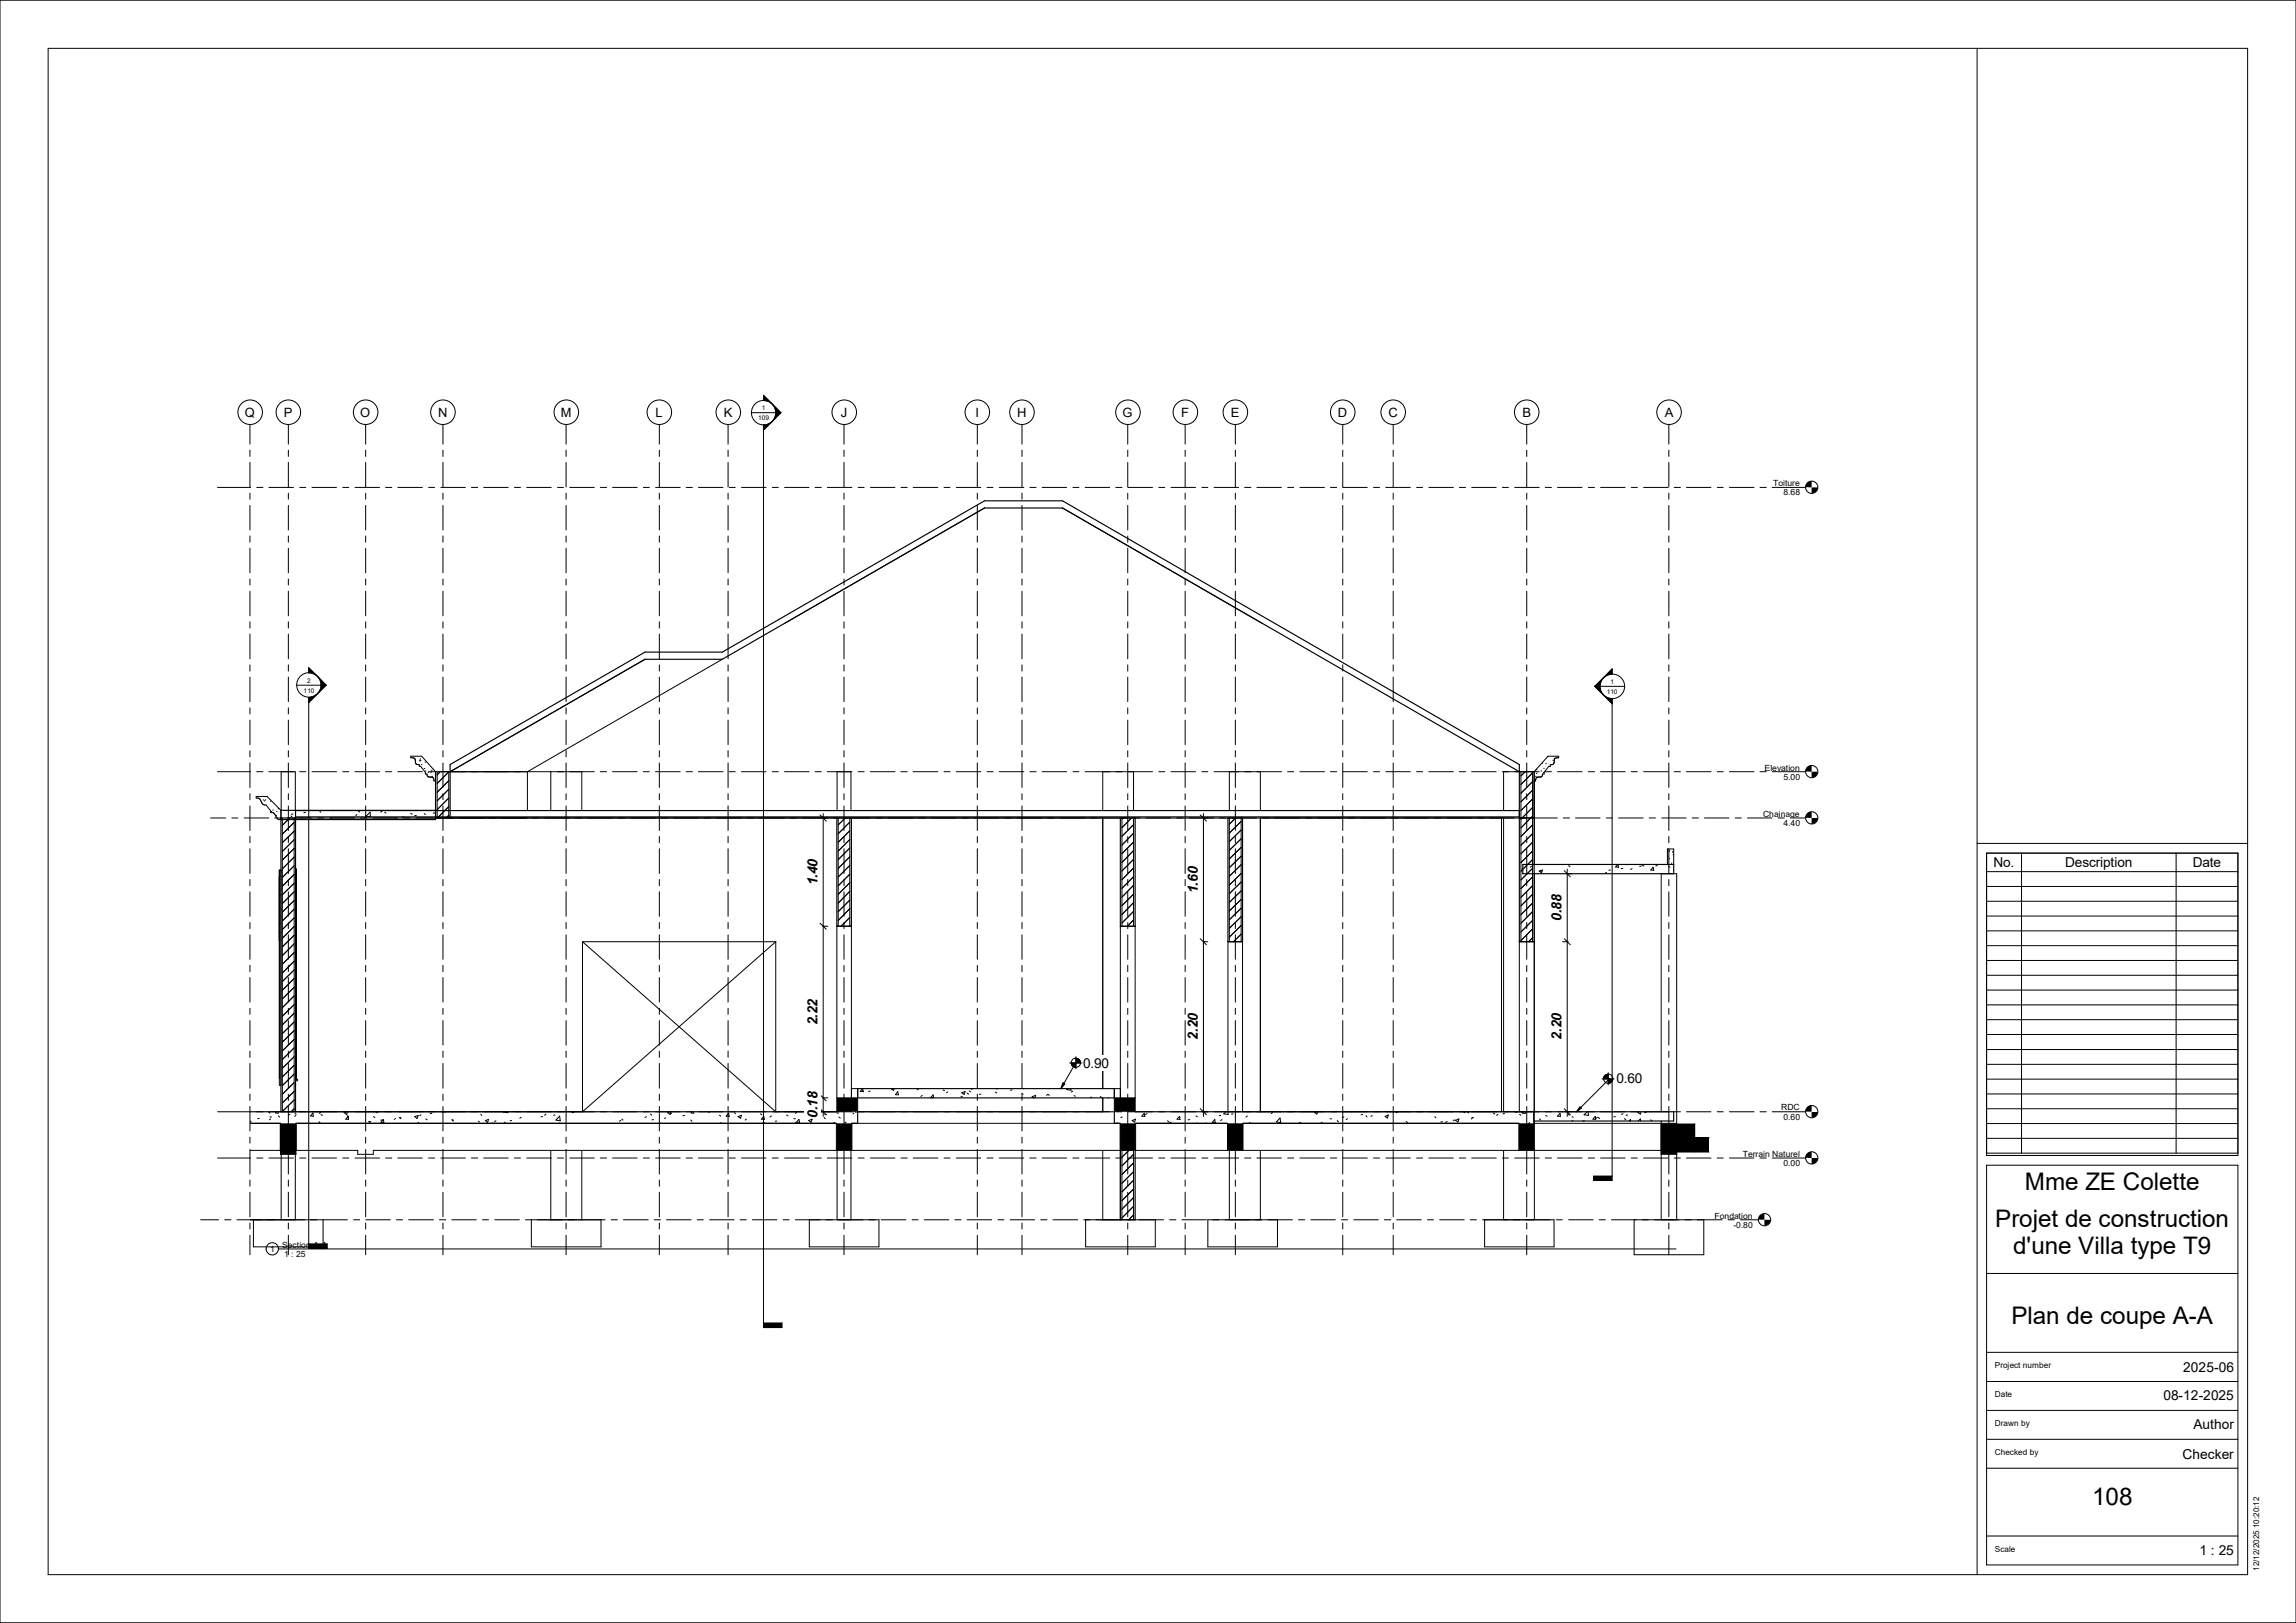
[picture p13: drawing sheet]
<svg xmlns="http://www.w3.org/2000/svg" width="420mm" height="297mm" viewBox="0 0 420 297" stroke-linecap="round" stroke-linejoin="round" font-family="sans-serif">
<defs><g id="words">
<g font-size="4.4">
<text x="370.4" y="217.8">Mme ZE Colette</text>
<text x="365" y="224.5">Projet de construction</text>
<text x="368.3" y="229.4">d'une Villa type T9</text>
<text x="367.9" y="242.3">Plan de coupe A-A</text>
<text x="382.7" y="275.5">108</text>
</g>
<g font-size="2.6">
<text x="149.6" y="162" transform="rotate(-90 149.6 162)">1.40</text>
<text x="219.1" y="163.4" transform="rotate(-90 219.1 163.4)">1.60</text>
<text x="285.7" y="168.5" transform="rotate(-90 285.7 168.5)">0.88</text>
<text x="149.6" y="187.6" transform="rotate(-90 149.6 187.6)">2.22</text>
<text x="219.1" y="190.3" transform="rotate(-90 219.1 190.3)">2.20</text>
<text x="285.7" y="190.3" transform="rotate(-90 285.7 190.3)">2.20</text>
<text x="149.6" y="204.6" transform="rotate(-90 149.6 204.6)">0.18</text>
</g>
<g font-size="2.5">
<text x="364.7" y="158.6">No.</text>
<text x="377.8" y="158.6">Description</text>
<text x="401.1" y="158.6">Date</text>
<text x="198.1" y="195.4">0.90</text>
<text x="295.7" y="198.2">0.60</text>
<text x="399.4" y="251">2025-06</text>
<text x="395.7" y="256.3">08-12-2025</text>
<text x="401.2" y="261.6">Author</text>
<text x="399.2" y="266.9">Checker</text>
<text x="402.3" y="284.6">1 : 25</text>
</g>
<g font-size="2.3">
<text x="44.8" y="76.3">Q</text>
<text x="51.9" y="76.3">P</text>
<text x="65.9" y="76.3">O</text>
<text x="80.1" y="76.3">N</text>
<text x="102.6" y="76.3">M</text>
<text x="119.9" y="76.3">L</text>
<text x="132.4" y="76.3">K</text>
<text x="153.8" y="76.3">J</text>
<text x="178.4" y="76.3">I</text>
<text x="186.1" y="76.3">H</text>
<text x="205.4" y="76.3">G</text>
<text x="216.1" y="76.3">F</text>
<text x="225.2" y="76.3">E</text>
<text x="244.7" y="76.3">D</text>
<text x="254" y="76.3">C</text>
<text x="278.5" y="76.3">B</text>
<text x="304.5" y="76.3">A</text>
</g>
<g font-size="1.6">
<text x="324.4" y="88.9">Toiture</text>
<text x="326.2" y="90.6">8.68</text>
<text x="322.8" y="141">Elevation</text>
<text x="326.2" y="142.7">5.00</text>
<text x="322.5" y="149.5">Chainage</text>
<text x="326.2" y="151.1">4.40</text>
<text x="325.8" y="203.2">RDC</text>
<text x="326.2" y="204.9">0.60</text>
<text x="318.8" y="211.7">Terrain Naturel</text>
<text x="326.2" y="213.4">0.00</text>
<text x="313.6" y="223">Fondation</text>
<text x="317.1" y="224.7">-0.80</text>
<text x="49.4" y="229.1">1</text>
<text x="51.6" y="228.3">Section A-A</text>
<text x="52" y="230.1">1 : 25</text>
</g>
<g font-size="1.5">
<text x="364.9" y="250.4">Project number</text>
<text x="364.9" y="255.7">Date</text>
<text x="364.9" y="260.9">Drawn by</text>
<text x="364.9" y="266.3">Checked by</text>
<text x="364.9" y="283.9">Scale</text>
<text x="413.2" y="287.4" transform="rotate(-90 413.2 287.4)">12/12/2025 10:20:12</text>
</g>
<g font-size="1.2">
<text x="138.7" y="76.9">109</text>
<text x="139.4" y="75.1">1</text>
<text x="56.2" y="124.9">2</text>
<text x="294.6" y="125.2">1</text>
<text x="55.5" y="126.7">110</text>
<text x="293.9" y="127">110</text>
</g>
</g></defs>
<path d="M153.1 200.9h3.8v2.6h-3.8zM203.8 200.9h3.8v2.6h-3.8z" fill-rule="evenodd" fill="#000"/>
<path d="M156.9 199.2h46.9v1.7h-46.9z" fill="#fff"/>
<path d="M306.2 205.7h3.8v2.5h-3.8zM310 208.2h2.6v2.6h-2.6z" fill="#000"/>
<g fill="#fff">
<path d="M46.9 145.8h4.5v4.2h-4.5z"/>
<path d="M75.1 138.4h210v4.5h-210z"/>
</g>
<g fill="#fff">
<path d="M278.2 141.2h2.1v8.5h-2.1zM80 141.2h2.1v8.5h-2.1zM278.6 158.2h27.6v1.7h-27.6z" fill-rule="evenodd"/>
<path d="M305 155.4h1.2v2.8h-1.2zM280.5 203.5h25.7v1.6h-25.7z" fill-rule="evenodd"/>
</g>
<path d="M306.2 208.2h3.8v2.6h-3.8z" fill="#000"/>
<path d="M278.2 149.7h2.1v22.6h-2.1zM224.9 149.7h2.1v22.6h-2.1zM153.3 149.7h2.1v19.8h-2.1z" fill-rule="evenodd" fill="#fff"/>
<path d="M277.8 205.6h2.9v4.9h-2.9zM224.5 205.6h2.9v4.9h-2.9zM204.9 205.6h2.8v4.9h-2.8zM153 205.6h2.8v4.9h-2.8zM51.3 205.6h2.8v5.6h-2.8z" fill-rule="evenodd" fill="#000"/>
<path d="M303.9 205.6h2.8v5.6h-2.8z" fill="#000"/>
<path d="M205.2 210.5h2.1v12.7h-2.1z" fill="#fff"/>
<g fill="none" stroke="#000" stroke-width=".18">
<path d="M180.1 93l-36.6 21.1M194.4 93l36.5 21.1M75.1 138.4h2l2.6 2.8v1.7h-.3l-.2-.6-.9-.1-.2-.6h-.3v-.2l-.8-1.1h-.3v-.3l-.6-.2-.1-.6a.44 .44 0 0 0-.4-.5h-.5zM76.8 139.1v.2M76.9 139.2h.1M76.9 138.9l-.1 .1M77.2 139.9l-.1 .1M77.8 139.4v.1M118 120.6l-35.7 20.6h14.2M132.1 120.6l-35.6 20.6M282.2 139.6v.1M282.8 139.7v.1"/>
<path d="M283.1 138.5h.1M284.1 139.1v.1M284.3 139.6h.1M284.4 138.9h.1M46.9 145.8h2l2.5 2.5v1.7a.91 .91 0 0 1-1-.7l-.4-.5-.5-.1v-.3l-.8-1.1a1.26 1.26 0 0 1-1.2-1l-.3-.3h-.3zM48.1 146.4h.2M48.4 146.5v.1M48.6 146.3v.1M49.5 146.6l.1 .1M49.6 148.5h.1M50 148.2l-.1 .1M50.4 149.2h.1"/>
<path d="M50.6 148.5h.1M50.9 147.9v.1M51.1 159.3h.1M51.1 159.3h.3M51.1 159.3v39.3h.3v-39.3M51.4 159.3h.1M51.4 148.3v-7.1h2.6v7.1M51.6 149.7v53.8M53 149.7l-1.4 1.3M53.2 149.3l.2 .2M53.6 149h-.3M53.8 150.5l-2.2 2.2"/>
<path d="M53.8 152.1l-2.2 2.1M53.8 153.7l-2.2 2.1M53.8 155.3l-2.2 2.1M53.8 156.8l-2.2 2.2M53.8 158.5l-2.2 2.1M53.8 149.7v53.8M54.1 149.5h223.8M54.9 150l.3-.1v.1M55.9 148.7h-.3M58.5 148.4l.2 .2M60.6 149.7l-.2 .2M60.9 148.3l.1 .1"/>
<path d="M65.3 149.1l-.2 .2M65.5 148.4l.3 .2M67 149.4l.7-.8 .1 .9zM69.9 148.4l-.3 .2M70.4 148.6l.2 .2M72.3 149.8l.3 .2M73.9 149.5l-.3 .1M75.1 148.8l.3 .2M76.2 149.2l-.3 .1M77.6 148.9l.2 .2M77.6 140.6h.1M77.9 141.1h.1"/>
<path d="M78.3 141.4h.1M78.4 142.2h.1M78.8 141.3l.1 .1M79 142.1h.1M79 140.9v.1M79.5 148.8h-.3M79.7 149.7h73.4M80 141.2v8.5M80.5 141.2l-.5 .6M82.1 141.3l-2.1 2.1M82.1 144.4l-2.1 2.2M82.1 142.9l-2.1 2.1"/>
<path d="M82.1 146l-2.1 2.2M82.1 147.6l-2.1 2.1M82.1 149.2l-.5 .5M82.1 141.2v8.5M96.5 141.2v7.1M100.8 148.3v-7.1h5.6v7.1M153.1 148.3v-7.1h2.6v7.1M153.3 149.7v19.8M154.6 149.7l-1.3 1.3M155.4 150.5l-2.1 2.1M155.4 152l-2.1 2.1M155.4 153.6l-2.1 2.1"/>
<path d="M155.4 155.2l-2.1 2.1M155.4 156.8l-2.1 2.1M155.4 158.4l-2.1 2.1M155.4 160l-2.1 2.1M155.4 149.7v19.8M155.7 149.7h46v49.5M201.7 148.3v-7.1h5.6v7.1M205.2 149.7v19.8M205.4 149.7l-.2 .2M207 149.7l-1.8 1.8M207.3 150.9l-2.1 2.1M207.3 152.5l-2.1 2.1"/>
<path d="M207.3 154.1l-2.1 2.1M207.3 155.7l-2.1 2.1M207.3 157.3l-2.1 2.1M207.3 158.8l-2.1 2.2M207.3 149.7v19.8M224.9 148.3v-7.1h5.6v7.1M224.9 149.7v22.6M226 149.7l-1.1 1.1M227 150.3l-2.1 2.1M227 151.9l-2.1 2.1M227 153.5l-2.1 2.1M227 155.1l-2.1 2.1"/>
<path d="M227 156.7l-2.1 2.1M227 158.2l-2.1 2.2M227 159.9l-2.1 2.1M227 149.7v22.6M275 149.7v53.8h5.6l.1-43.6M277.9 141.2h-2.9v7.1M278.2 141.2v31.1M279 141.2l-.8 .8M280.2 158.5l-.3 .2M280.3 141.4l-2.1 2.2M280.3 143l-2.1 2.2M280.3 144.6l-2.1 2.1"/>
<path d="M280.3 146.2l-2.1 2.1M280.3 147.8l-2.1 2.1M280.3 149.4l-2.1 2.1M280.3 151l-2.1 2.1M280.3 152.6l-2.1 2.1M280.3 154.1l-2.1 2.2M280.3 155.7l-2.1 2.2M280.3 157.3l-2.1 2.1M280.3 158.9l-2.1 2.1M280.3 141.2v31.1M280.9 142.1h.1M281 140.8h.1"/>
<path d="M281.1 141.5v.1M281.6 159.4l.6-.2-.2 .5zM281.7 159.3l.2 .2M281.9 141v.1M282.3 141.4h.1M282.4 140.6v.1M282.4 141.4l.9-1.1h.3v-.3l.5-.2 .3-1 .7-.1v-.3h-1.9l-2.6 2.8 .1 17M282.4 141.4v.2h-.2l-.2 .5-.8 .1a.52 .52 0 0 0-.3 .7h-.3M286.9 158.4l.3 .2M293.9 159.6l-.3 .2M294.6 159.2l-.3 .1M295.7 158.2l.2 .1"/>
<path d="M295.9 158.2l-.4 .5h.6l-.1-.5M296.8 158.9l-.3 .1M298.5 159l-.2 .1M300.2 158.5h-.3M300.4 158.4l.3 .1M302.4 158.7l.1 .6-.5-.1zM303.1 158.3l-.2 .2M305 155.4h1.2v2.8h-1.2zM305.1 156.7v.1M305.2 158.5l.3 .2M305.3 157.1h.1M305.4 155.7h-.1l.1 .1"/>
<path d="M305.8 157.9v.1M306 155.8l-.1 .2M306 156.4h.2M53.8 160l-2.2 2.2M53.8 161.6l-2.2 2.1M53.8 163.2l-2.2 2.2M53.8 164.8l-2.2 2.1M53.8 166.4l-2.2 2.1M53.8 168l-2.2 2.1M53.8 169.5l-2.2 2.2M53.8 171.2l-2.2 2.1M53.8 172.7l-2.2 2.2"/>
<path d="M53.8 174.3l-2.2 2.1M53.8 175.9l-2.2 2.2M53.8 177.5l-2.2 2.1M53.8 179.1l-2.2 2.1M106.6 172.3v31.2M106.6 172.3h35.3M106.6 172.3l35.3 31.2M141.9 172.3v31.2M141.9 172.3l-35.3 31.2M155.4 161.5l-2.1 2.2M155.4 163.1l-2.1 2.2M155.4 164.7l-2.1 2.1"/>
<path d="M155.4 166.3l-2.1 2.1M155.4 167.9l-1.6 1.6M207.3 160.4l-2.1 2.2M207.3 162l-2.1 2.2M207.3 163.6l-2.1 2.1M207.3 165.2l-2.1 2.1M207.3 166.8l-2.1 2.1M207.3 168.4l-1.1 1.1M227 161.4l-2.1 2.1M227 163l-2.1 2.1M227 164.6l-2.1 2.1M227 166.2l-2.1 2.1"/>
<path d="M227 167.8l-2.1 2.1M227 169.4l-2.1 2.1M227 170.9l-1.4 1.4M280.3 160.5l-2.1 2.1M280.3 162.1l-2.1 2.1M280.3 163.7l-2.1 2.1M280.3 165.3l-2.1 2.1M280.3 166.8l-2.1 2.2M280.3 168.4l-2.1 2.2M280.3 170l-2.1 2.1M280.3 171.6l-.7 .7M280.6 172.3h-2.7v31.2"/>
<path d="M53.8 180.7l-2.2 2.1M53.8 182.2l-2.2 2.2M53.8 183.9l-2.2 2.1M53.8 185.4l-2.2 2.1M53.8 187l-2.2 2.1M53.8 188.6l-2.2 2.1M53.8 190.2l-2.2 2.1M53.8 191.8l-2.2 2.1M53.8 193.4l-2.2 2.1M53.8 194.9l-2.2 2.2M53.8 196.6l-2.2 2.1M53.8 198.1l-2.2 2.1"/>
<path d="M53.8 199.7l-2.2 2.1M54.1 197.5h.3v.3h-.3v-38.8h.1v38.5M155.7 199.2h1.2v4.3h46.9v-4.3h1.1M157.8 199.2l.1 .6-.5-.1zM157.8 199.6l.2 .2M159.2 199.7h-.3M163.2 199.2h.1M163.2 199.2l-.2 .1 .4 .3 .2-.4M164.2 199.8l.1 .6-.5-.1zM167.7 199.3l.3 .1M172.5 199.5l.3 .1M173.4 199.8l-.3 .2"/>
<path d="M175.9 200l.6-.3-.1 .6zM177.3 199.6l.2 .2M177.9 199.2l-.2 .1M182.1 199.9l.2 .1M182.2 199.2l.2 .1M185.1 199.5h-.3M187.1 199.2h.2M195.3 199.2l-.2 .2 .8 .1v-.3M196.2 199.7l-.2 .2M45.8 205.1l.1 .2M45.8 205.6h5.5v4.9h-5.5M47.4 204.7h-.3"/>
<path d="M49.1 203.5l.3 .2M49.5 204.8l-.2 .1M49.7 204.4h-.3M50.5 203.5l-.1 .2h.5l-.1-.2M50.9 204.2l.2 .2M51.3 205.6v5.6h2.8v-5.6M51.4 211.2v12M53 204h-.3M53.8 201.3l-2.2 2.1M53.8 202.9l-.5 .6M53.9 203.8l.3 .1M54 211.2v12"/>
<path d="M54.1 203.5h52.5M54.1 204.1l-.2 .2M56.3 203.5h.1M57.2 203.7l.1 .6-.5-.1zM58.3 205.3l.2 .2M58.7 203.5l-.3 .3M58.7 204l.3 .1M63.5 203.5l-.6 .1 .5 .4 .1-.5M63.5 204.2l.3 .1M63.5 204.4l.3 .2M63.7 204.3l.1 .6-.6-.1zM67.4 205.3h.3"/>
<path d="M67.8 205.2l-.2 .2M68.3 204.3l.3 .2M68.8 203.5l.2 .2M69.6 205h.3M70.1 204.9l.1 .5h-.5zM72.3 204.7l-.2 .2M73.1 204.6l.3 .1M73.3 204.5l-.3 .1M75.9 204.3l.6-.2-.2 .6zM76.4 205.6l.1-.2 .1 .2M77 204l-.2 .2M77.9 204.8l.2 .1"/>
<path d="M79 203.8h-.3M81.2 203.5h-.2M81.5 203.5h-.1M82.7 205l.2 .1M82.7 204.9l.2 .1M87.5 205.2l.2 .1M87.9 203.9l.2 .2M88.8 205.1l.6-.2-.2 .5zM90.2 205.5l-.3 .1M90.7 205.1l-.2 .2M92.2 203.5h-.1l.8 .1v-.1M92.3 205.4l.2 .1"/>
<path d="M93.6 205.1h-.3M95.3 204.5l-.2 .1M99.3 204.3l-.3 .1M99.9 203.9l-.3 .2M100.8 210.5v12.7M101.5 204l-.2 .1M102.3 205.6h.1M102.4 204.3l.1 .8-.8-.1zM104.9 203.6h-.3M106.4 210.5v12.7M113.6 205l-.3 .2M113.7 204.8l.3 .2"/>
<path d="M118.2 204.3l-.2 .2M119 203.9l.2 .2M119.5 204.9h-.2M121.8 204.6h-.3M122.6 203.5l-.5 .1 .5 .3 .1-.4M122.9 203.7l-.3 .2M125.2 204.1l-.3 .1M126.4 205l.2 .2M126.6 203.5l-.2 .2h.5v-.2M129.5 203.5l.3 .1M131.6 204.1l.2 .2M131.9 205.4l-.2 .2"/>
<path d="M133.3 203.7l.1 .6h-.6zM134.3 203.6l.2 .2M135 204.3l.6-.2-.1 .5zM136.5 204.8l-.2 .2M139.1 203.8l.3 .2M139.7 204.3l.1 .6-.5-.1zM139.8 205.4l-.3 .1M141.1 204.2l-.3 .2M142.1 205.1l-.3 .1M143.9 204l.2 .2M145.2 204.7h.3M145.5 205.4l.2 .2"/>
<path d="M145.8 203.5l-.3 .3M146.1 204.9l.2 .5h-.6zM147.9 205.1l.6-.3-.1 .6zM148.7 204.3l.2 .1M150.7 204.5l.3 .2M151.2 204h-.3M152.5 205.6l.1-.2v.2M153 210.5v-4.9h-98.8v4.9h11.2v.7h2.9v-.7h136.6v12.7M153.1 200.9h3.8M153.1 210.5v12.7M153.4 203.7h-.3M153.5 204.4l.2 .2"/>
<path d="M154.8 205.3l-.2 .2M155.7 210.5v12.7M155.7 200.9v-31.4h-2.6v34h-11.2M155.8 210.5v-4.9h49.1v4.9M156 203.6l.2 .2M156.4 203.5l.2 .1M168.7 200.4l-.3 .3M170.6 200.9h-.4l.5-.5 .1 .5M175.8 200.7h.3M176.9 200l.3 .2M179.5 200.2l-.3 .1M186.9 200.1l.3 .1"/>
<path d="M189.1 200.9l-.3-.2 .6-.3-.1 .5M191.4 200.4l.3-.1 .2 .1M196.5 200.5l.2 .1M199.7 200.8h-.3M201.3 200.7l.2 .1M201.7 200.9v2.6M201.7 210.5v12.7M202.7 200.9h.1M203.8 200.9h3.8M204.3 205.5l.2 .1M204.9 200.9v-31.4h2.7v34M205.3 204.4l-.3 .2"/>
<path d="M206.5 210.5l-1.3 1.3M207.1 205.1l.6-.3-.2 .6zM207.3 214.4l-2.1 2.1M207.3 217.6l-2.1 2.1M207.3 211.2l-2.1 2.2M207.3 212.8l-2.1 2.1M207.3 216l-2.1 2.1M207.3 219.2l-2.1 2.1M207.6 210.5h96.3M207.7 210.5v-4.9h16.8v4.9M209.3 203.8l.1 .5h-.5zM209.8 203.8l-.3 .2"/>
<path d="M213.6 205.1l.2 .2M214.2 205.4h-.2M215.8 204.3l.1 .6-.6-.1zM217.6 204.9h-.3M218.8 204.2l.2 .2M218.9 205.5v.1M220.5 205.6h.1M222.2 204.9l.1 .5h-.5zM223.3 204.1l-.3 .1M223.5 204.9l-.2 .2M224.2 203.5h.1M224.2 203.5l-.3 .3 .8 .2-.1-.5"/>
<path d="M224.6 203.5h50.1v-53.8h-44.2v53.8M224.6 203.5v-31.2h2.7v31.2M224.9 210.5v12.7M225.6 203.8l-.3 .1M227.4 210.5v-4.9h50.4v4.9M228.2 204.2l-.3 .2M228.5 205.6l.1-.2v.2M230.5 210.5v12.7M232.8 203.6l-.3 .2M234.1 204.6l.2 .8-.8-.1zM237.9 205.4l-.3 .1M240.8 203.5l-.3 .1 .4 .3 .1-.4"/>
<path d="M241.9 205.4l-.3 .1M243.6 204.7l-.3 .1M244.6 205.1l.2 .2M245.8 204.4l-.3 .1M246.5 204.7l-.2 .2M249.3 204h-.3M249.9 204.2l.2 .2M251 204.1l-.2 .2M253.4 204.3l.6-.3-.2 .6zM255.7 203.5l-.3 .1M257.2 205.2l.3 .2M262.5 204.3l.2 .3"/>
<path d="M263.9 205.3h-.3M264.7 205.2l-.2 .2M266.1 205h-.3M266.2 205l.7-.2-.2 .5zM267.7 203.5l.2 .1M268.4 203.5l.2 .2M269.4 204.6l-.2 .2M269.5 204.5l-.3 .1M273.2 203.7l.2 .2M274 203.9l-.2 .2M275 210.5v12.7M275.2 203.8h-.3"/>
<path d="M277.5 203.5h-.3M278 203.9l.2 .2M278.4 203.5h-.1M278.7 203.5l-.2 .2 .5 .1v-.3M279.6 205.6h.2M280.6 205.1l.1 18.1M280.6 205.6h26.1M281.6 204.8l.2 .2M282.7 204.1l.3 .2M285.4 203.8l.1 .5h-.6zM286.9 203.9l.2 .2M287.6 204.3l.2 .2"/>
<path d="M287.7 205.1h-.1M289.8 205.1h-.3M290.3 203.5l-.5 .5 .8 .1-.1-.6M291.8 204.3l.1 .6-.5-.1zM292.2 204.5l-.2 .1M292.4 204.5l.2 .2M295.5 204.3l-.3 .1M296.9 203.8l-.3 .2M297.1 204.7l.3 .2M297.7 204l-.3 .1M298 205.1l.2-.2 .1 .2M299.7 205.1l.4-.3v.3"/>
<path d="M299.9 203.5l-.3 .1 .5 .3 .1-.4M301.1 203.6h-.3M301.9 204.9l.3 .2M303.9 203.5v-43.6h2.8v45.8h3.3v2.5h2.6M303.9 205.1v18.1M303.9 211.2h2.8M312.6 210.8h-5.9v12.4M46.4 223.2h12.7v5h-12.7zM97.2 223.2h12.7v5h-12.7zM148 223.2h12.8v5h-12.8zM198.6 223.2h12.7v5h-12.7zM205.2 223.2v-12.7h2.1v12.7"/>
<path d="M207.3 220.8l-2.1 2.1M207.3 222.3l-.8 .9M220.9 223.2h12.8v5h-12.8zM271.6 223.2h12.7v5h-12.7zM298.9 223.2h12.8v6.4h-12.8z"/>
<circle cx="331.4" cy="211.9" r="1.12"/>
</g>
<g fill="none" stroke="#000" stroke-width=".21">
<path d="M51.4 149.7h229.2M79.7 148.3h-28.3v55.2M82.3 149.7v-9.8l35.7-20.6h14.1l48-27.6h14.3l83.5 48.2v32.4h2.7v-31.1h-2.7l-83.5-48.2h-14.3l-48 27.6h-14.1l-35.7 20.6h-2.6v8.8h-28.3M153.1 149.7v19.8h2.6v-19.8M204.9 149.7v19.8h2.7v-19.8M224.6 149.7v22.6h2.7v-22.6M277.9 148.3h-223.8v55.2M278.6 158.2h27.6v1.7h-27.6zM156.9 199.2h46.9v1.7h-46.9zM45.8 203.5h107.3M45.8 205.6h5.5M54.1 205.6h98.9"/>
<path d="M156.9 203.5v2.1h-1.1M203.8 203.5v2.1h1.1M204.9 210.5v12.7h2.7v-12.7M207.6 203.5h98.6v1.6h-25.7v-1.6M207.7 205.6h16.8M227.4 205.6h50.4M280.6 203.5v2.1M45.8 223.2h5.5"/>
</g>
<path d="M330.2 210.8h1.2v1.1h-1.2zM331.4 211.9h1.1v1.1h-1.1z" fill="#000"/>
<g fill="#fff">
<path d="M318.8 210.3h10.4v1.7h-10.4z"/>
<path d="M326.2 211.9h3.1v1.8h-3.1z"/>
</g>
<g fill="none" stroke="#000" stroke-width=".18">
<path d="M39.8 211.9h6M46.9 211.9h1.2M49.2 211.9h4.5M54.8 211.9h1.1M57.1 211.9h4.5M62.7 211.9h1.1M64.9 211.9h4.5M70.5 211.9h1.2M72.8 211.9h4.5M78.4 211.9h1.1M80.6 211.9h4.5M86.2 211.9h1.2"/>
<path d="M88.5 211.9h4.5M94.1 211.9h1.1M96.4 211.9h4.4M102 211.9h1.1M104.2 211.9h4.5M109.8 211.9h1.2M112.1 211.9h4.4M117.7 211.9h1.1M119.9 211.9h4.5M125.5 211.9h1.2M127.8 211.9h4.4M133.4 211.9h1.1"/>
<path d="M135.6 211.9h4.5M141.3 211.9h1.1M143.5 211.9h4.5M149.1 211.9h1.1M151.3 211.9h4.5M157 211.9h1.1M159.2 211.9h4.5M164.8 211.9h1.1M167 211.9h4.5M172.7 211.9h1.1M174.9 211.9h4.5M180.6 211.9h1.1"/>
<path d="M182.8 211.9h4.5M188.4 211.9h1.1M190.6 211.9h4.5M196.3 211.9h1.1M198.5 211.9h4.5M204.1 211.9h1.1M206.3 211.9h4.5M212 211.9h1.1M214.2 211.9h4.5M219.8 211.9h1.1M222.1 211.9h4.5M227.7 211.9h1.1"/>
<path d="M229.9 211.9h4.5M235.5 211.9h1.1M237.8 211.9h4.5M243.4 211.9h1.1M245.6 211.9h4.5M251.2 211.9h1.1M253.5 211.9h4.5M259.1 211.9h1.1M261.4 211.9h4.5M267 211.9h1.1M269.2 211.9h4.5M274.8 211.9h1.1"/>
<path d="M277.1 211.9h4.5M282.7 211.9h1.1M284.9 211.9h4.5M290.5 211.9h1.2M292.8 211.9h4.5M298.4 211.9h1.1M300.7 211.9h4.4M306.2 211.9h1.2M308.5 211.9h4.5M314.1 211.9h1.1M316.4 211.9h4.4M321.9 211.9h1.2"/>
<path d="M324.2 211.9h6"/>
<circle cx="331.4" cy="149.7" r="1.12"/>
</g>
<path d="M330.2 148.6h1.2v1.1h-1.2zM331.4 149.7h1.1v1.1h-1.1z" fill="#000"/>
<g fill="#fff">
<path d="M322.5 148h6.7v1.8h-6.7z"/>
<path d="M326.2 149.7h3.1v1.7h-3.1z"/>
</g>
<g fill="none" stroke="#000" stroke-width=".18">
<path d="M38.5 149.7h2.8M42.4 149.7h1.1M44.7 149.7h4.4M50.2 149.7h1.2M52.5 149.7h4.5M58.1 149.7h1.1M60.4 149.7h4.5M66 149.7h1.1M68.2 149.7h4.5M73.8 149.7h1.2M76.1 149.7h4.5M81.7 149.7h1.1"/>
<path d="M83.9 149.7h4.5M89.5 149.7h1.2M91.8 149.7h4.5M97.4 149.7h1.1M99.7 149.7h4.4M105.2 149.7h1.2M107.5 149.7h4.5M113.1 149.7h1.2M115.4 149.7h4.4M121 149.7h1.1M123.2 149.7h4.5M128.8 149.7h1.2"/>
<path d="M131.1 149.7h4.5M136.7 149.7h1.1M138.9 149.7h4.5M144.5 149.7h1.2M146.8 149.7h4.5M152.4 149.7h1.1M154.6 149.7h4.5M160.3 149.7h1.1M162.5 149.7h4.5M168.1 149.7h1.1M170.3 149.7h4.5M176 149.7h1.1"/>
<path d="M178.2 149.7h4.5M183.8 149.7h1.2M186.1 149.7h4.5M191.7 149.7h1.1M193.9 149.7h4.5M199.6 149.7h1.1M201.8 149.7h4.5M207.4 149.7h1.1M209.6 149.7h4.5M215.3 149.7h1.1M217.5 149.7h4.5M223.1 149.7h1.1"/>
<path d="M225.4 149.7h4.5M231 149.7h1.1M233.2 149.7h4.5M238.8 149.7h1.1M241.1 149.7h4.5M246.7 149.7h1.1M248.9 149.7h4.5M254.6 149.7h1.1M256.8 149.7h4.5M262.4 149.7h1.1M264.7 149.7h4.5M270.3 149.7h1.1"/>
<path d="M272.5 149.7h4.5M278.1 149.7h1.1M280.4 149.7h4.5M286 149.7h1.1M288.2 149.7h4.5M293.8 149.7h1.1M296.1 149.7h4.5M301.7 149.7h1.1M304 149.7h4.4M309.5 149.7h1.2M311.8 149.7h4.5M317.4 149.7h1.1"/>
<path d="M319.7 149.7h4.4M325.2 149.7h1.2M327.5 149.7h2.7"/>
<circle cx="322.8" cy="223.2" r="1.12"/>
</g>
<path d="M321.6 222.1h1.1v1.1h-1.1zM322.7 223.2h1.2v1.1h-1.2z" fill="#000"/>
<g fill="#fff">
<path d="M313.6 221.6h7v1.7h-7z"/>
<path d="M317.1 223.2h.5v1.8h-.5z"/>
<path d="M317.6 223.2h3v1.8h-3z"/>
</g>
<g fill="none" stroke="#000" stroke-width=".18">
<path d="M36.7 223.2h3.3M41.1 223.2h1.1M43.3 223.2h4.5M49 223.2h1.1M51.2 223.2h4.5M56.8 223.2h1.2M59.1 223.2h4.4M64.7 223.2h1.1M66.9 223.2h4.5M72.5 223.2h1.2M74.8 223.2h4.5M80.4 223.2h1.1"/>
<path d="M82.6 223.2h4.5M88.3 223.2h1.1M90.5 223.2h4.5M96.1 223.2h1.1M98.3 223.2h4.5M104 223.2h1.1M106.2 223.2h4.5M111.8 223.2h1.1M114 223.2h4.6M119.7 223.2h1.1M121.9 223.2h4.5M127.6 223.2h1.1"/>
<path d="M129.8 223.2h4.5M135.4 223.2h1.1M137.6 223.2h4.5M143.3 223.2h1.1M145.5 223.2h4.5M151.1 223.2h1.1M153.3 223.2h4.6M159 223.2h1.1M161.2 223.2h4.5M166.8 223.2h1.1M169.1 223.2h4.5M174.7 223.2h1.1"/>
<path d="M176.9 223.2h4.5M182.5 223.2h1.1M184.8 223.2h4.5M190.4 223.2h1.1M192.6 223.2h4.5M198.2 223.2h1.2M200.5 223.2h4.5M206.1 223.2h1.1M208.4 223.2h4.5M214 223.2h1.1M216.2 223.2h4.5M221.8 223.2h1.1"/>
<path d="M224.1 223.2h4.5M229.7 223.2h1.1M231.9 223.2h4.5M237.5 223.2h1.2M239.8 223.2h4.5M245.4 223.2h1.1M247.6 223.2h4.5M253.2 223.2h1.2M255.5 223.2h4.5M261.1 223.2h1.1M263.4 223.2h4.4M268.9 223.2h1.2"/>
<path d="M271.2 223.2h4.5M276.8 223.2h1.2M279.1 223.2h4.4M284.7 223.2h1.1M286.9 223.2h4.5M292.5 223.2h1.2M294.8 223.2h4.5M300.4 223.2h1.1M302.6 223.2h4.5M308.2 223.2h1.2M310.5 223.2h4.5M316.1 223.2h1.1"/>
<path d="M318.3 223.2h3.3"/>
<circle cx="331.4" cy="203.4" r="1.12"/>
</g>
<path d="M330.2 202.3h1.2v1.2h-1.2zM331.4 203.5h1.1v1h-1.1z" fill="#000"/>
<g fill="#fff">
<path d="M325.8 201.8h3.4v1.7h-3.4z"/>
<path d="M326.2 203.5h3.1v1.7h-3.1z"/>
</g>
<g fill="none" stroke="#000" stroke-width=".18">
<path d="M39.8 203.5h6M46.9 203.5h1.2M49.2 203.5h4.5M54.8 203.5h1.1M57.1 203.5h4.5M62.7 203.5h1.1M64.9 203.5h4.5M70.5 203.5h1.2M72.8 203.5h4.5M78.4 203.5h1.1M80.6 203.5h4.5M86.2 203.5h1.2"/>
<path d="M88.5 203.5h4.5M94.1 203.5h1.1M96.4 203.5h4.4M102 203.5h1.1M104.2 203.5h4.5M109.8 203.5h1.2M112.1 203.5h4.4M117.7 203.5h1.1M119.9 203.5h4.5M125.5 203.5h1.2M127.8 203.5h4.4M133.4 203.5h1.1"/>
<path d="M135.6 203.5h4.5M141.3 203.5h1.1M143.5 203.5h4.5M149.1 203.5h1.1M151.3 203.5h4.5M157 203.5h1.1M159.2 203.5h4.5M164.8 203.5h1.1M167 203.5h4.5M172.7 203.5h1.1M174.9 203.5h4.5M180.6 203.5h1.1"/>
<path d="M182.8 203.5h4.5M188.4 203.5h1.1M190.6 203.5h4.5M196.3 203.5h1.1M198.5 203.5h4.5M204.1 203.5h1.1M206.3 203.5h4.5M212 203.5h1.1M214.2 203.5h4.5M219.8 203.5h1.1M222.1 203.5h4.5M227.7 203.5h1.1"/>
<path d="M229.9 203.5h4.5M235.5 203.5h1.1M237.8 203.5h4.5M243.4 203.5h1.1M245.6 203.5h4.5M251.2 203.5h1.1M253.5 203.5h4.5M259.1 203.5h1.1M261.4 203.5h4.5M267 203.5h1.1M269.2 203.5h4.5M274.8 203.5h1.1"/>
<path d="M277.1 203.5h4.5M282.7 203.5h1.1M284.9 203.5h4.5M290.5 203.5h1.2M292.8 203.5h4.5M298.4 203.5h1.1M300.7 203.5h4.4M306.2 203.5h1.2M308.5 203.5h4.5M314.1 203.5h1.1M316.4 203.5h4.4M321.9 203.5h1.2"/>
<path d="M324.2 203.5h6"/>
<circle cx="331.4" cy="89.2" r="1.12"/>
</g>
<path d="M330.2 88.1h1.2v1.1h-1.2zM331.4 89.2h1.1v1.1h-1.1z" fill="#000"/>
<g fill="#fff">
<path d="M324.4 87.5h4.8v1.7h-4.8z"/>
<path d="M326.2 89.2h3.1v1.7h-3.1z"/>
</g>
<g fill="none" stroke="#000" stroke-width=".18">
<path d="M39.8 89.2h6M46.9 89.2h1.2M49.2 89.2h4.5M54.8 89.2h1.1M57.1 89.2h4.5M62.7 89.2h1.1M64.9 89.2h4.5M70.5 89.2h1.2M72.8 89.2h4.5M78.4 89.2h1.1M80.6 89.2h4.5M86.2 89.2h1.2"/>
<path d="M88.5 89.2h4.5M94.1 89.2h1.1M96.4 89.2h4.4M102 89.2h1.1M104.2 89.2h4.5M109.8 89.2h1.2M112.1 89.2h4.4M117.7 89.2h1.1M119.9 89.2h4.5M125.5 89.2h1.2M127.8 89.2h4.4M133.4 89.2h1.1"/>
<path d="M135.6 89.2h4.5M141.3 89.2h1.1M143.5 89.2h4.5M149.1 89.2h1.1M151.3 89.2h4.5M157 89.2h1.1M159.2 89.2h4.5M164.8 89.2h1.1M167 89.2h4.5M172.7 89.2h1.1M174.9 89.2h4.5M180.6 89.2h1.1"/>
<path d="M182.8 89.2h4.5M188.4 89.2h1.1M190.6 89.2h4.5M196.3 89.2h1.1M198.5 89.2h4.5M204.1 89.2h1.1M206.3 89.2h4.5M212 89.2h1.1M214.2 89.2h4.5M219.8 89.2h1.1M222.1 89.2h4.5M227.7 89.2h1.1"/>
<path d="M229.9 89.2h4.5M235.5 89.2h1.1M237.8 89.2h4.5M243.4 89.2h1.1M245.6 89.2h4.5M251.2 89.2h1.1M253.5 89.2h4.5M259.1 89.2h1.1M261.4 89.2h4.5M267 89.2h1.1M269.2 89.2h4.5M274.8 89.2h1.1"/>
<path d="M277.1 89.2h4.5M282.7 89.2h1.1M284.9 89.2h4.5M290.5 89.2h1.2M292.8 89.2h4.5M298.4 89.2h1.1M300.7 89.2h4.4M306.2 89.2h1.2M308.5 89.2h4.5M314.1 89.2h1.1M316.4 89.2h4.4M321.9 89.2h1.2"/>
<path d="M324.2 89.2h6"/>
<circle cx="331.4" cy="141.2" r="1.12"/>
</g>
<path d="M330.2 140.1h1.2v1.1h-1.2zM331.4 141.2h1.1v1.1h-1.1z" fill="#000"/>
<g fill="#fff">
<path d="M322.8 139.6h6.4v1.7h-6.4z"/>
<path d="M326.2 141.2h3.1v1.8h-3.1z"/>
</g>
<g fill="none" stroke="#000" stroke-width=".18">
<path d="M137.4 75.5h5.4M141.2 73.9l-.5-.4-1-.2v-1l3.1 3.2M141.3 74a2.3 2.3 0 0 1 0 3.1l1.5-1.6M142.8 75.5l-3.1 3.2 1.5-1.5-1 .5-.5 .1v165.2h3.3v-.9h-3.3M291.7 125.6h5.4M291.7 125.6l3.2 3.2M291.7 125.6l1.6-1.6a2.2 2.2 0 0 0 0 3.2zM293.4 127.3l.9 .5h.6M294.9 127.8v88.2h-3.4v-.8h3.4M294.9 122.4v1M294.9 122.4l-3.2 3.2M294.9 122.4l-1.5 1.6 .9-.6h.6"/>
<path d="M294.9 123.4a2.24 2.24 0 0 1 2.3 2.2 2.24 2.24 0 0 1-2.3 2.2M294.9 123.4a2.24 2.24 0 0 0-2.2 2.2 2.24 2.24 0 0 0 2.2 2.2M39.8 141.2h6M46.9 141.2h1.2M49.2 141.2h4.5M54.8 141.2h1.1M57.1 141.2h4.5M62.7 141.2h1.1M64.9 141.2h4.5M70.5 141.2h1.2M72.8 141.2h4.5M78.4 141.2h1.1"/>
<path d="M80.6 141.2h4.5M86.2 141.2h1.2M88.5 141.2h4.5M94.1 141.2h1.1M96.4 141.2h4.4M102 141.2h1.1M104.2 141.2h4.5M109.8 141.2h1.2M112.1 141.2h4.4M117.7 141.2h1.1M119.9 141.2h4.5M125.5 141.2h1.2"/>
<path d="M127.8 141.2h4.4M133.4 141.2h1.1M135.6 141.2h4.5M141.3 141.2h1.1M143.5 141.2h4.5M149.1 141.2h1.1M151.3 141.2h4.5M157 141.2h1.1M159.2 141.2h4.5M164.8 141.2h1.1M167 141.2h4.5M172.7 141.2h1.1"/>
<path d="M174.9 141.2h4.5M180.6 141.2h1.1M182.8 141.2h4.5M188.4 141.2h1.1M190.6 141.2h4.5M196.3 141.2h1.1M198.5 141.2h4.5M204.1 141.2h1.1M206.3 141.2h4.5M212 141.2h1.1M214.2 141.2h4.5M219.8 141.2h1.1"/>
<path d="M222.1 141.2h4.5M227.7 141.2h1.1M229.9 141.2h4.5M235.5 141.2h1.1M237.8 141.2h4.5M243.4 141.2h1.1M245.6 141.2h4.5M251.2 141.2h1.1M253.5 141.2h4.5M259.1 141.2h1.1M261.4 141.2h4.5M267 141.2h1.1"/>
<path d="M269.2 141.2h4.5M274.8 141.2h1.1M277.1 141.2h4.5M282.7 141.2h1.1M284.9 141.2h4.5M290.5 141.2h1.2M292.8 141.2h4.5M298.4 141.2h1.1M300.7 141.2h4.4M306.2 141.2h1.2M308.5 141.2h4.5M314.1 141.2h1.1"/>
<path d="M316.4 141.2h4.4M321.9 141.2h1.2M324.2 141.2h6M195.7 194.5h2.2M196 194.5a.87 .87 0 0 0 .8 .9M196.8 194.5l-2.7 4.7M196.8 193.4v2.2M196.8 193.7l.6 .2 .2 .6"/>
<circle cx="139.7" cy="75.5" r="2.24"/>
<circle cx="196.8" cy="194.5" r=".85"/>
</g>
<path d="M139.7 77.3h1.4v1.4h-1.4zM139.7 72.3h1.4v1.4h-1.4zM141.4 74.1h1.4v1.4h-1.4zM141.4 75.5h1.4v1.5h-1.4zM291.7 124h1.6v1.6h-1.6zM291.8 125.6h1.5v1.6h-1.5zM293.5 127.3h1.4v1.4h-1.4zM293.5 122.5h1.4v1.4h-1.4zM196 194.5h.8v.8h-.8zM196.8 193.7h.8v.8h-.8zM291.5 215.2h3.4v.8h-3.4zM139.7 242.1h3.3v.9h-3.3z" fill="#000"/>
<path d="M194.4 198.1l.4 .2-.7 .9z" fill="#000" stroke="#000" stroke-width=".18"/>
<path d="M198.1 193.2h4.8v2.8h-4.8z" fill="#fff"/>
<g fill="none" stroke="#000" stroke-width=".18">
<path d="M293 197.4h2.3M294.2 196.3v2.2M294.2 196.6l-.4 .1a.69 .69 0 0 0-.5 .7M294.4 197.4l-6 6.1M295 197.4l-.2 .6-.6 .3"/>
<circle cx="294.2" cy="197.4" r=".85"/>
</g>
<path d="M293.3 196.6h.9v.8h-.9zM294.2 197.4h.8v.8h-.8z" fill="#000"/>
<path d="M289 202.5l.3 .3-.9 .7z" fill="#000" stroke="#000" stroke-width=".18"/>
<path d="M295.7 196h4.7v2.8h-4.7z" fill="#fff"/>
<g fill="none" stroke="#000" stroke-width=".18">
<path d="M150 149.1l.6 .6M150.6 149.7h.1M150.6 148.9v55.4M150.6 149.7l.5 .6M150.6 149.7h.8M150 169l.6 .5M150.6 169.5h.1M150.6 169.5l.5 .6M150.6 169.5h.8M150 202.9l.6 .6M150 200.3l1.1 1.2M150.6 203.5h.1"/>
<path d="M150.6 200.9h.1M150.6 203.5l.5 .5M150.6 203.5h.8M150.6 200.9h.8"/>
</g>
<g fill="#fff">
<path d="M147.2 157.1h3v5h-3z"/>
<path d="M147.2 182.7h3v5h-3z"/>
<path d="M147.2 199.7h3v4.9h-3z"/>
</g>
<g fill="none" stroke="#000" stroke-width=".18">
<path d="M219.5 149.1l.6 .6M220.1 149.7h.1M220.1 148.9v55.4M220.1 149.7l.6 .6M220.1 149.7h.8M219.5 171.8l.6 .5M220.1 172.3h.1M220.1 172.3l.6 .6M220.1 172.3h.8M219.5 202.9l.6 .6M220.1 203.5h.1M220.1 203.5l.6 .5"/>
<path d="M220.1 203.5h.8"/>
</g>
<g fill="#fff">
<path d="M216.7 158.5h3v5h-3z"/>
<path d="M216.7 185.4h3v4.9h-3z"/>
</g>
<path d="M286.1 159.3l1.1 1.1M286.7 159.9h.1M286.7 159v45.3M286.7 159.9h.8M285.8 172.3h.9M286.1 171.8l1.1 1.1M286.7 172.3h.1M286.1 202.9l1.1 1.1M286.7 203.5h.1M286.7 203.5h.8" fill="none" stroke="#000" stroke-width=".18"/>
<g fill="#fff">
<path d="M283.3 163.7h3v4.9h-3z"/>
<path d="M283.3 185.4h3v4.9h-3z"/>
</g>
<path d="M56.5 127.1h1.4v1.4h-1.4zM56.5 122.2h1.4v1.4h-1.4zM58.2 123.9h1.4v1.5h-1.4zM58.2 125.4h1.4v1.4h-1.4zM56.5 227.6h3.4v.9h-3.4z" fill="#000"/>
<g fill="none" stroke="#000" stroke-width=".18">
<path d="M54.2 125.4h5.4M56.5 122.2v.9M56.5 122.2l3.1 3.2M56.5 122.2l1.5 1.5-1-.5-.5-.1M58 127l-1 .6h-.5v100.9h3.4v-.9h-3.4M59.6 125.4l-3.1 3.2M59.6 125.4l-1.5-1.6a2.3 2.3 0 0 1 0 3.2"/>
<circle cx="305.3" cy="75.4" r="2.24"/>
<circle cx="56.5" cy="125.3" r="2.24"/>
</g>
<path d="M304.5 74.2h1.6v2.6h-1.6z" fill="#fff"/>
<g fill="none" stroke="#000" stroke-width=".18">
<path d="M305.3 77.7v3.6M305.3 82.4v1.1M305.3 84.6v4.5M305.3 90.3v1.1M305.3 92.5v4.5M305.3 98.1v1.1M305.3 100.3v4.5M305.3 106v1.1M305.3 108.2v4.5M305.3 113.8v1.1M305.3 116v4.6M305.3 121.7v1.1"/>
<path d="M305.3 123.9v4.5M305.3 129.5v1.1M305.3 131.8v4.5M305.3 137.4v1.1M305.3 139.6v4.5M305.3 145.2v1.1M305.3 147.5v4.5M305.3 153.1v1.1M305.3 155.3v4.6M305.3 161v1.1M305.3 163.2v4.5M305.3 168.8v1.1"/>
<path d="M305.3 171.1v4.5M305.3 176.7v1.1M305.3 178.9v4.5M305.3 184.5v1.1M305.3 186.8v4.5M305.3 192.4v1.1M305.3 194.6v4.5M305.3 200.2v1.2M305.3 202.5v4.5M305.3 208.1v1.1M305.3 210.4v4.4M305.3 215.9v1.2"/>
<path d="M305.3 218.2v4.5M305.3 223.8v1.1M305.3 226.1v3.5"/>
<circle cx="279.3" cy="75.4" r="2.24"/>
</g>
<path d="M278.5 74.2h1.5v2.6h-1.5z" fill="#fff"/>
<g fill="none" stroke="#000" stroke-width=".18">
<path d="M279.3 77.7v3.6M279.3 82.4v1.1M279.3 84.6v4.5M279.3 90.3v1.1M279.3 92.5v4.5M279.3 98.1v1.1M279.3 100.3v4.5M279.3 106v1.1M279.3 108.2v4.5M279.3 113.8v1.1M279.3 116v4.6M279.3 121.7v1.1"/>
<path d="M279.3 123.9v4.5M279.3 129.5v1.1M279.3 131.8v4.5M279.3 137.4v1.1M279.3 139.6v4.5M279.3 145.2v1.1M279.3 147.5v4.5M279.3 153.1v1.1M279.3 155.3v4.6M279.3 161v1.1M279.3 163.2v4.5M279.3 168.8v1.1"/>
<path d="M279.3 171.1v4.5M279.3 176.7v1.1M279.3 178.9v4.5M279.3 184.5v1.1M279.3 186.8v4.5M279.3 192.4v1.1M279.3 194.6v4.5M279.3 200.2v1.2M279.3 202.5v4.5M279.3 208.1v1.1M279.3 210.4v4.4M279.3 215.9v1.2"/>
<path d="M279.3 218.2v4.5M279.3 223.8v1.1M279.3 226.1v3.5"/>
<circle cx="254.8" cy="75.4" r="2.24"/>
</g>
<path d="M254 74.2h1.7v2.6h-1.7z" fill="#fff"/>
<g fill="none" stroke="#000" stroke-width=".18">
<path d="M254.8 77.7v3.6M254.8 82.4v1.1M254.8 84.6v4.5M254.8 90.3v1.1M254.8 92.5v4.5M254.8 98.1v1.1M254.8 100.3v4.5M254.8 106v1.1M254.8 108.2v4.5M254.8 113.8v1.1M254.8 116v4.6M254.8 121.7v1.1"/>
<path d="M254.8 123.9v4.5M254.8 129.5v1.1M254.8 131.8v4.5M254.8 137.4v1.1M254.8 139.6v4.5M254.8 145.2v1.1M254.8 147.5v4.5M254.8 153.1v1.1M254.8 155.3v4.6M254.8 161v1.1M254.8 163.2v4.5M254.8 168.8v1.1"/>
<path d="M254.8 171.1v4.5M254.8 176.7v1.1M254.8 178.9v4.5M254.8 184.5v1.1M254.8 186.8v4.5M254.8 192.4v1.1M254.8 194.6v4.5M254.8 200.2v1.2M254.8 202.5v4.5M254.8 208.1v1.1M254.8 210.4v4.4M254.8 215.9v1.2"/>
<path d="M254.8 218.2v4.5M254.8 223.8v1.1M254.8 226.1v3.5"/>
<circle cx="245.6" cy="75.4" r="2.24"/>
</g>
<path d="M244.7 74.2h1.7v2.6h-1.7z" fill="#fff"/>
<g fill="none" stroke="#000" stroke-width=".18">
<path d="M245.6 77.7v3.6M245.6 82.4v1.1M245.6 84.6v4.5M245.6 90.3v1.1M245.6 92.5v4.5M245.6 98.1v1.1M245.6 100.3v4.5M245.6 106v1.1M245.6 108.2v4.5M245.6 113.8v1.1M245.6 116v4.6M245.6 121.7v1.1"/>
<path d="M245.6 123.9v4.5M245.6 129.5v1.1M245.6 131.8v4.5M245.6 137.4v1.1M245.6 139.6v4.5M245.6 145.2v1.1M245.6 147.5v4.5M245.6 153.1v1.1M245.6 155.3v4.6M245.6 161v1.1M245.6 163.2v4.5M245.6 168.8v1.1"/>
<path d="M245.6 171.1v4.5M245.6 176.7v1.1M245.6 178.9v4.5M245.6 184.5v1.1M245.6 186.8v4.5M245.6 192.4v1.1M245.6 194.6v4.5M245.6 200.2v1.2M245.6 202.5v4.5M245.6 208.1v1.1M245.6 210.4v4.4M245.6 215.9v1.2"/>
<path d="M245.6 218.2v4.5M245.6 223.8v1.1M245.6 226.1v3.5"/>
<circle cx="226" cy="75.4" r="2.24"/>
</g>
<path d="M225.2 74.2h1.5v2.6h-1.5z" fill="#fff"/>
<g fill="none" stroke="#000" stroke-width=".18">
<path d="M226 77.7v3.6M226 82.4v1.1M226 84.6v4.5M226 90.3v1.1M226 92.5v4.5M226 98.1v1.1M226 100.3v4.5M226 106v1.1M226 108.2v4.5M226 113.8v1.1M226 116v4.6M226 121.7v1.1"/>
<path d="M226 123.9v4.5M226 129.5v1.1M226 131.8v4.5M226 137.4v1.1M226 139.6v4.5M226 145.2v1.1M226 147.5v4.5M226 153.1v1.1M226 155.3v4.6M226 161v1.1M226 163.2v4.5M226 168.8v1.1"/>
<path d="M226 171.1v4.5M226 176.7v1.1M226 178.9v4.5M226 184.5v1.1M226 186.8v4.5M226 192.4v1.1M226 194.6v4.5M226 200.2v1.2M226 202.5v4.5M226 208.1v1.1M226 210.4v4.4M226 215.9v1.2"/>
<path d="M226 218.2v4.5M226 223.8v1.1M226 226.1v3.5"/>
<circle cx="216.8" cy="75.4" r="2.24"/>
</g>
<path d="M216.1 74.2h1.4v2.6h-1.4z" fill="#fff"/>
<g fill="none" stroke="#000" stroke-width=".18">
<path d="M216.8 77.7v3.6M216.8 82.4v1.1M216.8 84.6v4.5M216.8 90.3v1.1M216.8 92.5v4.5M216.8 98.1v1.1M216.8 100.3v4.5M216.8 106v1.1M216.8 108.2v4.5M216.8 113.8v1.1M216.8 116v4.6M216.8 121.7v1.1"/>
<path d="M216.8 123.9v4.5M216.8 129.5v1.1M216.8 131.8v4.5M216.8 137.4v1.1M216.8 139.6v4.5M216.8 145.2v1.1M216.8 147.5v4.5M216.8 153.1v1.1M216.8 155.3v4.6M216.8 161v1.1M216.8 163.2v4.5M216.8 168.8v1.1"/>
<path d="M216.8 171.1v4.5M216.8 176.7v1.1M216.8 178.9v4.5M216.8 184.5v1.1M216.8 186.8v4.5M216.8 192.4v1.1M216.8 194.6v4.5M216.8 200.2v1.2M216.8 202.5v4.5M216.8 208.1v1.1M216.8 210.4v4.4M216.8 215.9v1.2"/>
<path d="M216.8 218.2v4.5M216.8 223.8v1.1M216.8 226.1v3.5"/>
<circle cx="206.3" cy="75.4" r="2.24"/>
</g>
<path d="M205.4 74.2h1.8v2.6h-1.8z" fill="#fff"/>
<g fill="none" stroke="#000" stroke-width=".18">
<path d="M206.3 77.7v3.6M206.3 82.4v1.1M206.3 84.6v4.5M206.3 90.3v1.1M206.3 92.5v4.5M206.3 98.1v1.1M206.3 100.3v4.5M206.3 106v1.1M206.3 108.2v4.5M206.3 113.8v1.1M206.3 116v4.6M206.3 121.7v1.1"/>
<path d="M206.3 123.9v4.5M206.3 129.5v1.1M206.3 131.8v4.5M206.3 137.4v1.1M206.3 139.6v4.5M206.3 145.2v1.1M206.3 147.5v4.5M206.3 153.1v1.1M206.3 155.3v4.6M206.3 161v1.1M206.3 163.2v4.5M206.3 168.8v1.1"/>
<path d="M206.3 171.1v4.5M206.3 176.7v1.1M206.3 178.9v4.5M206.3 184.5v1.1M206.3 186.8v4.5M206.3 192.4v1.1M206.3 194.6v4.5M206.3 200.2v1.2M206.3 202.5v4.5M206.3 208.1v1.1M206.3 210.4v4.4M206.3 215.9v1.2"/>
<path d="M206.3 218.2v4.5M206.3 223.8v1.1M206.3 226.1v3.5"/>
<circle cx="186.9" cy="75.4" r="2.24"/>
</g>
<path d="M186.1 74.2h1.6v2.6h-1.6z" fill="#fff"/>
<g fill="none" stroke="#000" stroke-width=".18">
<path d="M186.9 77.7v3.6M186.9 82.4v1.1M186.9 84.6v4.5M186.9 90.3v1.1M186.9 92.5v4.5M186.9 98.1v1.1M186.9 100.3v4.5M186.9 106v1.1M186.9 108.2v4.5M186.9 113.8v1.1M186.9 116v4.6M186.9 121.7v1.1"/>
<path d="M186.9 123.9v4.5M186.9 129.5v1.1M186.9 131.8v4.5M186.9 137.4v1.1M186.9 139.6v4.5M186.9 145.2v1.1M186.9 147.5v4.5M186.9 153.1v1.1M186.9 155.3v4.6M186.9 161v1.1M186.9 163.2v4.5M186.9 168.8v1.1"/>
<path d="M186.9 171.1v4.5M186.9 176.7v1.1M186.9 178.9v4.5M186.9 184.5v1.1M186.9 186.8v4.5M186.9 192.4v1.1M186.9 194.6v4.5M186.9 200.2v1.2M186.9 202.5v4.5M186.9 208.1v1.1M186.9 210.4v4.4M186.9 215.9v1.2"/>
<path d="M186.9 218.2v4.5M186.9 223.8v1.1M186.9 226.1v3.5"/>
<circle cx="178.8" cy="75.4" r="2.24"/>
</g>
<path d="M178.4 74.2h.7v2.6h-.7z" fill="#fff"/>
<g fill="none" stroke="#000" stroke-width=".18">
<path d="M178.8 77.7v3.6M178.8 82.4v1.1M178.8 84.6v4.5M178.8 90.3v1.1M178.8 92.5v4.5M178.8 98.1v1.1M178.8 100.3v4.5M178.8 106v1.1M178.8 108.2v4.5M178.8 113.8v1.1M178.8 116v4.6M178.8 121.7v1.1"/>
<path d="M178.8 123.9v4.5M178.8 129.5v1.1M178.8 131.8v4.5M178.8 137.4v1.1M178.8 139.6v4.5M178.8 145.2v1.1M178.8 147.5v4.5M178.8 153.1v1.1M178.8 155.3v4.6M178.8 161v1.1M178.8 163.2v4.5M178.8 168.8v1.1"/>
<path d="M178.8 171.1v4.5M178.8 176.7v1.1M178.8 178.9v4.5M178.8 184.5v1.1M178.8 186.8v4.5M178.8 192.4v1.1M178.8 194.6v4.5M178.8 200.2v1.2M178.8 202.5v4.5M178.8 208.1v1.1M178.8 210.4v4.4M178.8 215.9v1.2"/>
<path d="M178.8 218.2v4.5M178.8 223.8v1.1M178.8 226.1v3.5"/>
<circle cx="154.4" cy="75.4" r="2.24"/>
</g>
<path d="M153.8 74.2h1.2v2.6h-1.2z" fill="#fff"/>
<g fill="none" stroke="#000" stroke-width=".18">
<path d="M154.4 77.7v3.6M154.4 82.4v1.1M154.4 84.6v4.5M154.4 90.3v1.1M154.4 92.5v4.5M154.4 98.1v1.1M154.4 100.3v4.5M154.4 106v1.1M154.4 108.2v4.5M154.4 113.8v1.1M154.4 116v4.6M154.4 121.7v1.1"/>
<path d="M154.4 123.9v4.5M154.4 129.5v1.1M154.4 131.8v4.5M154.4 137.4v1.1M154.4 139.6v4.5M154.4 145.2v1.1M154.4 147.5v4.5M154.4 153.1v1.1M154.4 155.3v4.6M154.4 161v1.1M154.4 163.2v4.5M154.4 168.8v1.1"/>
<path d="M154.4 171.1v4.5M154.4 176.7v1.1M154.4 178.9v4.5M154.4 184.5v1.1M154.4 186.8v4.5M154.4 192.4v1.1M154.4 194.6v4.5M154.4 200.2v1.2M154.4 202.5v4.5M154.4 208.1v1.1M154.4 210.4v4.4M154.4 215.9v1.2"/>
<path d="M154.4 218.2v4.5M154.4 223.8v1.1M154.4 226.1v3.5"/>
<circle cx="133.2" cy="75.4" r="2.24"/>
</g>
<path d="M132.4 74.2h1.6v2.6h-1.6z" fill="#fff"/>
<g fill="none" stroke="#000" stroke-width=".18">
<path d="M133.2 77.7v3.6M133.2 82.4v1.1M133.2 84.6v4.5M133.2 90.3v1.1M133.2 92.5v4.5M133.2 98.1v1.1M133.2 100.3v4.5M133.2 106v1.1M133.2 108.2v4.5M133.2 113.8v1.1M133.2 116v4.6M133.2 121.7v1.1"/>
<path d="M133.2 123.9v4.5M133.2 129.5v1.1M133.2 131.8v4.5M133.2 137.4v1.1M133.2 139.6v4.5M133.2 145.2v1.1M133.2 147.5v4.5M133.2 153.1v1.1M133.2 155.3v4.6M133.2 161v1.1M133.2 163.2v4.5M133.2 168.8v1.1"/>
<path d="M133.2 171.1v4.5M133.2 176.7v1.1M133.2 178.9v4.5M133.2 184.5v1.1M133.2 186.8v4.5M133.2 192.4v1.1M133.2 194.6v4.5M133.2 200.2v1.2M133.2 202.5v4.5M133.2 208.1v1.1M133.2 210.4v4.4M133.2 215.9v1.2"/>
<path d="M133.2 218.2v4.5M133.2 223.8v1.1M133.2 226.1v3.5"/>
<circle cx="120.6" cy="75.4" r="2.24"/>
</g>
<path d="M119.9 74.2h1.3v2.6h-1.3z" fill="#fff"/>
<g fill="none" stroke="#000" stroke-width=".18">
<path d="M120.6 77.7v3.6M120.6 82.4v1.1M120.6 84.6v4.5M120.6 90.3v1.1M120.6 92.5v4.5M120.6 98.1v1.1M120.6 100.3v4.5M120.6 106v1.1M120.6 108.2v4.5M120.6 113.8v1.1M120.6 116v4.6M120.6 121.7v1.1"/>
<path d="M120.6 123.9v4.5M120.6 129.5v1.1M120.6 131.8v4.5M120.6 137.4v1.1M120.6 139.6v4.5M120.6 145.2v1.1M120.6 147.5v4.5M120.6 153.1v1.1M120.6 155.3v4.6M120.6 161v1.1M120.6 163.2v4.5M120.6 168.8v1.1"/>
<path d="M120.6 171.1v4.5M120.6 176.7v1.1M120.6 178.9v4.5M120.6 184.5v1.1M120.6 186.8v4.5M120.6 192.4v1.1M120.6 194.6v4.5M120.6 200.2v1.2M120.6 202.5v4.5M120.6 208.1v1.1M120.6 210.4v4.4M120.6 215.9v1.2"/>
<path d="M120.6 218.2v4.5M120.6 223.8v1.1M120.6 226.1v3.5"/>
<circle cx="103.6" cy="75.4" r="2.24"/>
</g>
<path d="M102.6 74.2h1.9v2.6h-1.9z" fill="#fff"/>
<g fill="none" stroke="#000" stroke-width=".18">
<path d="M103.5 77.7v3.6M103.5 82.4v1.1M103.5 84.6v4.5M103.5 90.3v1.1M103.5 92.5v4.5M103.5 98.1v1.1M103.5 100.3v4.5M103.5 106v1.1M103.5 108.2v4.5M103.5 113.8v1.1M103.5 116v4.6M103.5 121.7v1.1"/>
<path d="M103.5 123.9v4.5M103.5 129.5v1.1M103.5 131.8v4.5M103.5 137.4v1.1M103.5 139.6v4.5M103.5 145.2v1.1M103.5 147.5v4.5M103.5 153.1v1.1M103.5 155.3v4.6M103.5 161v1.1M103.5 163.2v4.5M103.5 168.8v1.1"/>
<path d="M103.5 171.1v4.5M103.5 176.7v1.1M103.5 178.9v4.5M103.5 184.5v1.1M103.5 186.8v4.5M103.5 192.4v1.1M103.5 194.6v4.5M103.5 200.2v1.2M103.5 202.5v4.5M103.5 208.1v1.1M103.5 210.4v4.4M103.5 215.9v1.2"/>
<path d="M103.5 218.2v4.5M103.5 223.8v1.1M103.5 226.1v3.5"/>
<circle cx="81" cy="75.4" r="2.24"/>
</g>
<path d="M80.1 74.2h1.7v2.6h-1.7z" fill="#fff"/>
<g fill="none" stroke="#000" stroke-width=".18">
<path d="M81 77.7v3.6M81 82.4v1.1M81 84.6v4.5M81 90.3v1.1M81 92.5v4.5M81 98.1v1.1M81 100.3v4.5M81 106v1.1M81 108.2v4.5M81 113.8v1.1M81 116v4.6M81 121.7v1.1"/>
<path d="M81 123.9v4.5M81 129.5v1.1M81 131.8v4.5M81 137.4v1.1M81 139.6v4.5M81 145.2v1.1M81 147.5v4.5M81 153.1v1.1M81 155.3v4.6M81 161v1.1M81 163.2v4.5M81 168.8v1.1"/>
<path d="M81 171.1v4.5M81 176.7v1.1M81 178.9v4.5M81 184.5v1.1M81 186.8v4.5M81 192.4v1.1M81 194.6v4.5M81 200.2v1.2M81 202.5v4.5M81 208.1v1.1M81 210.4v4.4M81 215.9v1.2"/>
<path d="M81 218.2v4.5M81 223.8v1.1M81 226.1v3.5"/>
<circle cx="66.9" cy="75.4" r="2.24"/>
</g>
<path d="M65.9 74.2h1.8v2.6h-1.8z" fill="#fff"/>
<g fill="none" stroke="#000" stroke-width=".18">
<path d="M66.9 77.7v3.6M66.9 82.4v1.1M66.9 84.6v4.5M66.9 90.3v1.1M66.9 92.5v4.5M66.9 98.1v1.1M66.9 100.3v4.5M66.9 106v1.1M66.9 108.2v4.5M66.9 113.8v1.1M66.9 116v4.6M66.9 121.7v1.1"/>
<path d="M66.9 123.9v4.5M66.9 129.5v1.1M66.9 131.8v4.5M66.9 137.4v1.1M66.9 139.6v4.5M66.9 145.2v1.1M66.9 147.5v4.5M66.9 153.1v1.1M66.9 155.3v4.6M66.9 161v1.1M66.9 163.2v4.5M66.9 168.8v1.1"/>
<path d="M66.9 171.1v4.5M66.9 176.7v1.1M66.9 178.9v4.5M66.9 184.5v1.1M66.9 186.8v4.5M66.9 192.4v1.1M66.9 194.6v4.5M66.9 200.2v1.2M66.9 202.5v4.5M66.9 208.1v1.1M66.9 210.4v4.4M66.9 215.9v1.2"/>
<path d="M66.9 218.2v4.5M66.9 223.8v1.1M66.9 226.1v3.5"/>
<circle cx="52.7" cy="75.4" r="2.24"/>
</g>
<path d="M51.9 74.2h1.6v2.6h-1.6z" fill="#fff"/>
<g fill="none" stroke="#000" stroke-width=".18">
<path d="M52.7 77.7v3.6M52.7 82.4v1.1M52.7 84.6v4.5M52.7 90.3v1.1M52.7 92.5v4.5M52.7 98.1v1.1M52.7 100.3v4.5M52.7 106v1.1M52.7 108.2v4.5M52.7 113.8v1.1M52.7 116v4.6M52.7 121.7v1.1"/>
<path d="M52.7 123.9v4.5M52.7 129.5v1.1M52.7 131.8v4.5M52.7 137.4v1.1M52.7 139.6v4.5M52.7 145.2v1.1M52.7 147.5v4.5M52.7 153.1v1.1M52.7 155.3v4.6M52.7 161v1.1M52.7 163.2v4.5M52.7 168.8v1.1"/>
<path d="M52.7 171.1v4.5M52.7 176.7v1.1M52.7 178.9v4.5M52.7 184.5v1.1M52.7 186.8v4.5M52.7 192.4v1.1M52.7 194.6v4.5M52.7 200.2v1.2M52.7 202.5v4.5M52.7 208.1v1.1M52.7 210.4v4.4M52.7 215.9v1.2"/>
<path d="M52.7 218.2v4.5M52.7 223.8v1.1M52.7 226.1v3.5"/>
<circle cx="45.8" cy="75.4" r="2.24"/>
</g>
<path d="M44.8 74.2h1.8v2.6h-1.8z" fill="#fff"/>
<g fill="none" stroke="#000" stroke-width=".18">
<path d="M0 0h420v297h-420zM8.8 8.8h402.3v279.4h-402.3zM361.7 8.8v279.4M45.7 77.7v3.6M45.7 82.4v1.1M45.7 84.6v4.5M45.7 90.3v1.1M45.7 92.5v4.5M45.7 98.1v1.1M45.7 100.3v4.5M45.7 106v1.1M45.7 108.2v4.5"/>
<path d="M45.7 113.8v1.1M45.7 116v4.6M45.7 121.7v1.1M45.7 123.9v4.5M45.7 129.5v1.1M45.7 131.8v4.5M45.7 137.4v1.1M45.7 139.6v4.5M45.7 145.2v1.1M45.7 147.5v4.5M45.7 153.1v1.1M45.7 155.3v4.6"/>
<path d="M361.7 154.3h49.4M363.4 156.1h46v55.4h-46zM45.7 161v1.1M45.7 163.2v4.5M45.7 168.8v1.1M45.7 171.1v4.5M45.7 176.7v1.1M45.7 178.9v4.5M45.7 184.5v1.1M45.7 186.8v4.5M45.7 192.4v1.1M45.7 194.6v4.5"/>
<path d="M45.7 200.2v1.2M45.7 202.5v4.5M45.7 208.1v1.1M45.7 210.4v4.4M45.7 215.9v1.2M45.7 218.2v4.5M363.4 213.2h46v73.2h-46zM45.7 223.8v1.1M45.7 226.1v3.5M363.4 233h46M363.4 247.5h46M363.4 252.8h46"/>
<path d="M363.4 258.1h46M363.4 263.4h46M363.4 268.7h46M363.4 281.1h46"/>
</g>
<g fill="#fff">
<path d="M364.9 282.5h3.8v1.7h-3.8z"/>
<path d="M364.9 264.9h8v1.7h-8z"/>
<path d="M364.9 259.5h6.4v1.7h-6.4z"/>
<path d="M364.9 254.3h3.2v1.6h-3.2z"/>
<path d="M364.9 249h10.3v1.7h-10.3z"/>
</g>
<g fill="none" stroke="#000" stroke-width=".18">
<path d="M363.4 156.1h46v54.9h-46zM363.4 159.5h46M369.8 156.1v54.9M398.1 156.1v54.9M363.4 178.5h46M363.4 175.8h46M363.4 173.1h46M363.4 170.3h46M363.4 167.6h46M363.4 164.9h46M363.4 162.2h46M363.4 197.5h46"/>
<path d="M363.4 194.8h46M363.4 192.1h46M363.4 189.3h46M363.4 186.6h46M363.4 183.9h46M363.4 181.2h46M363.4 208.3h46M363.4 205.6h46M363.4 202.9h46M363.4 200.2h46M50.9 228.6h255.7"/>
<circle cx="49.8" cy="228.5" r="1.12"/>
</g>
<use href="#words"/>
</svg>
